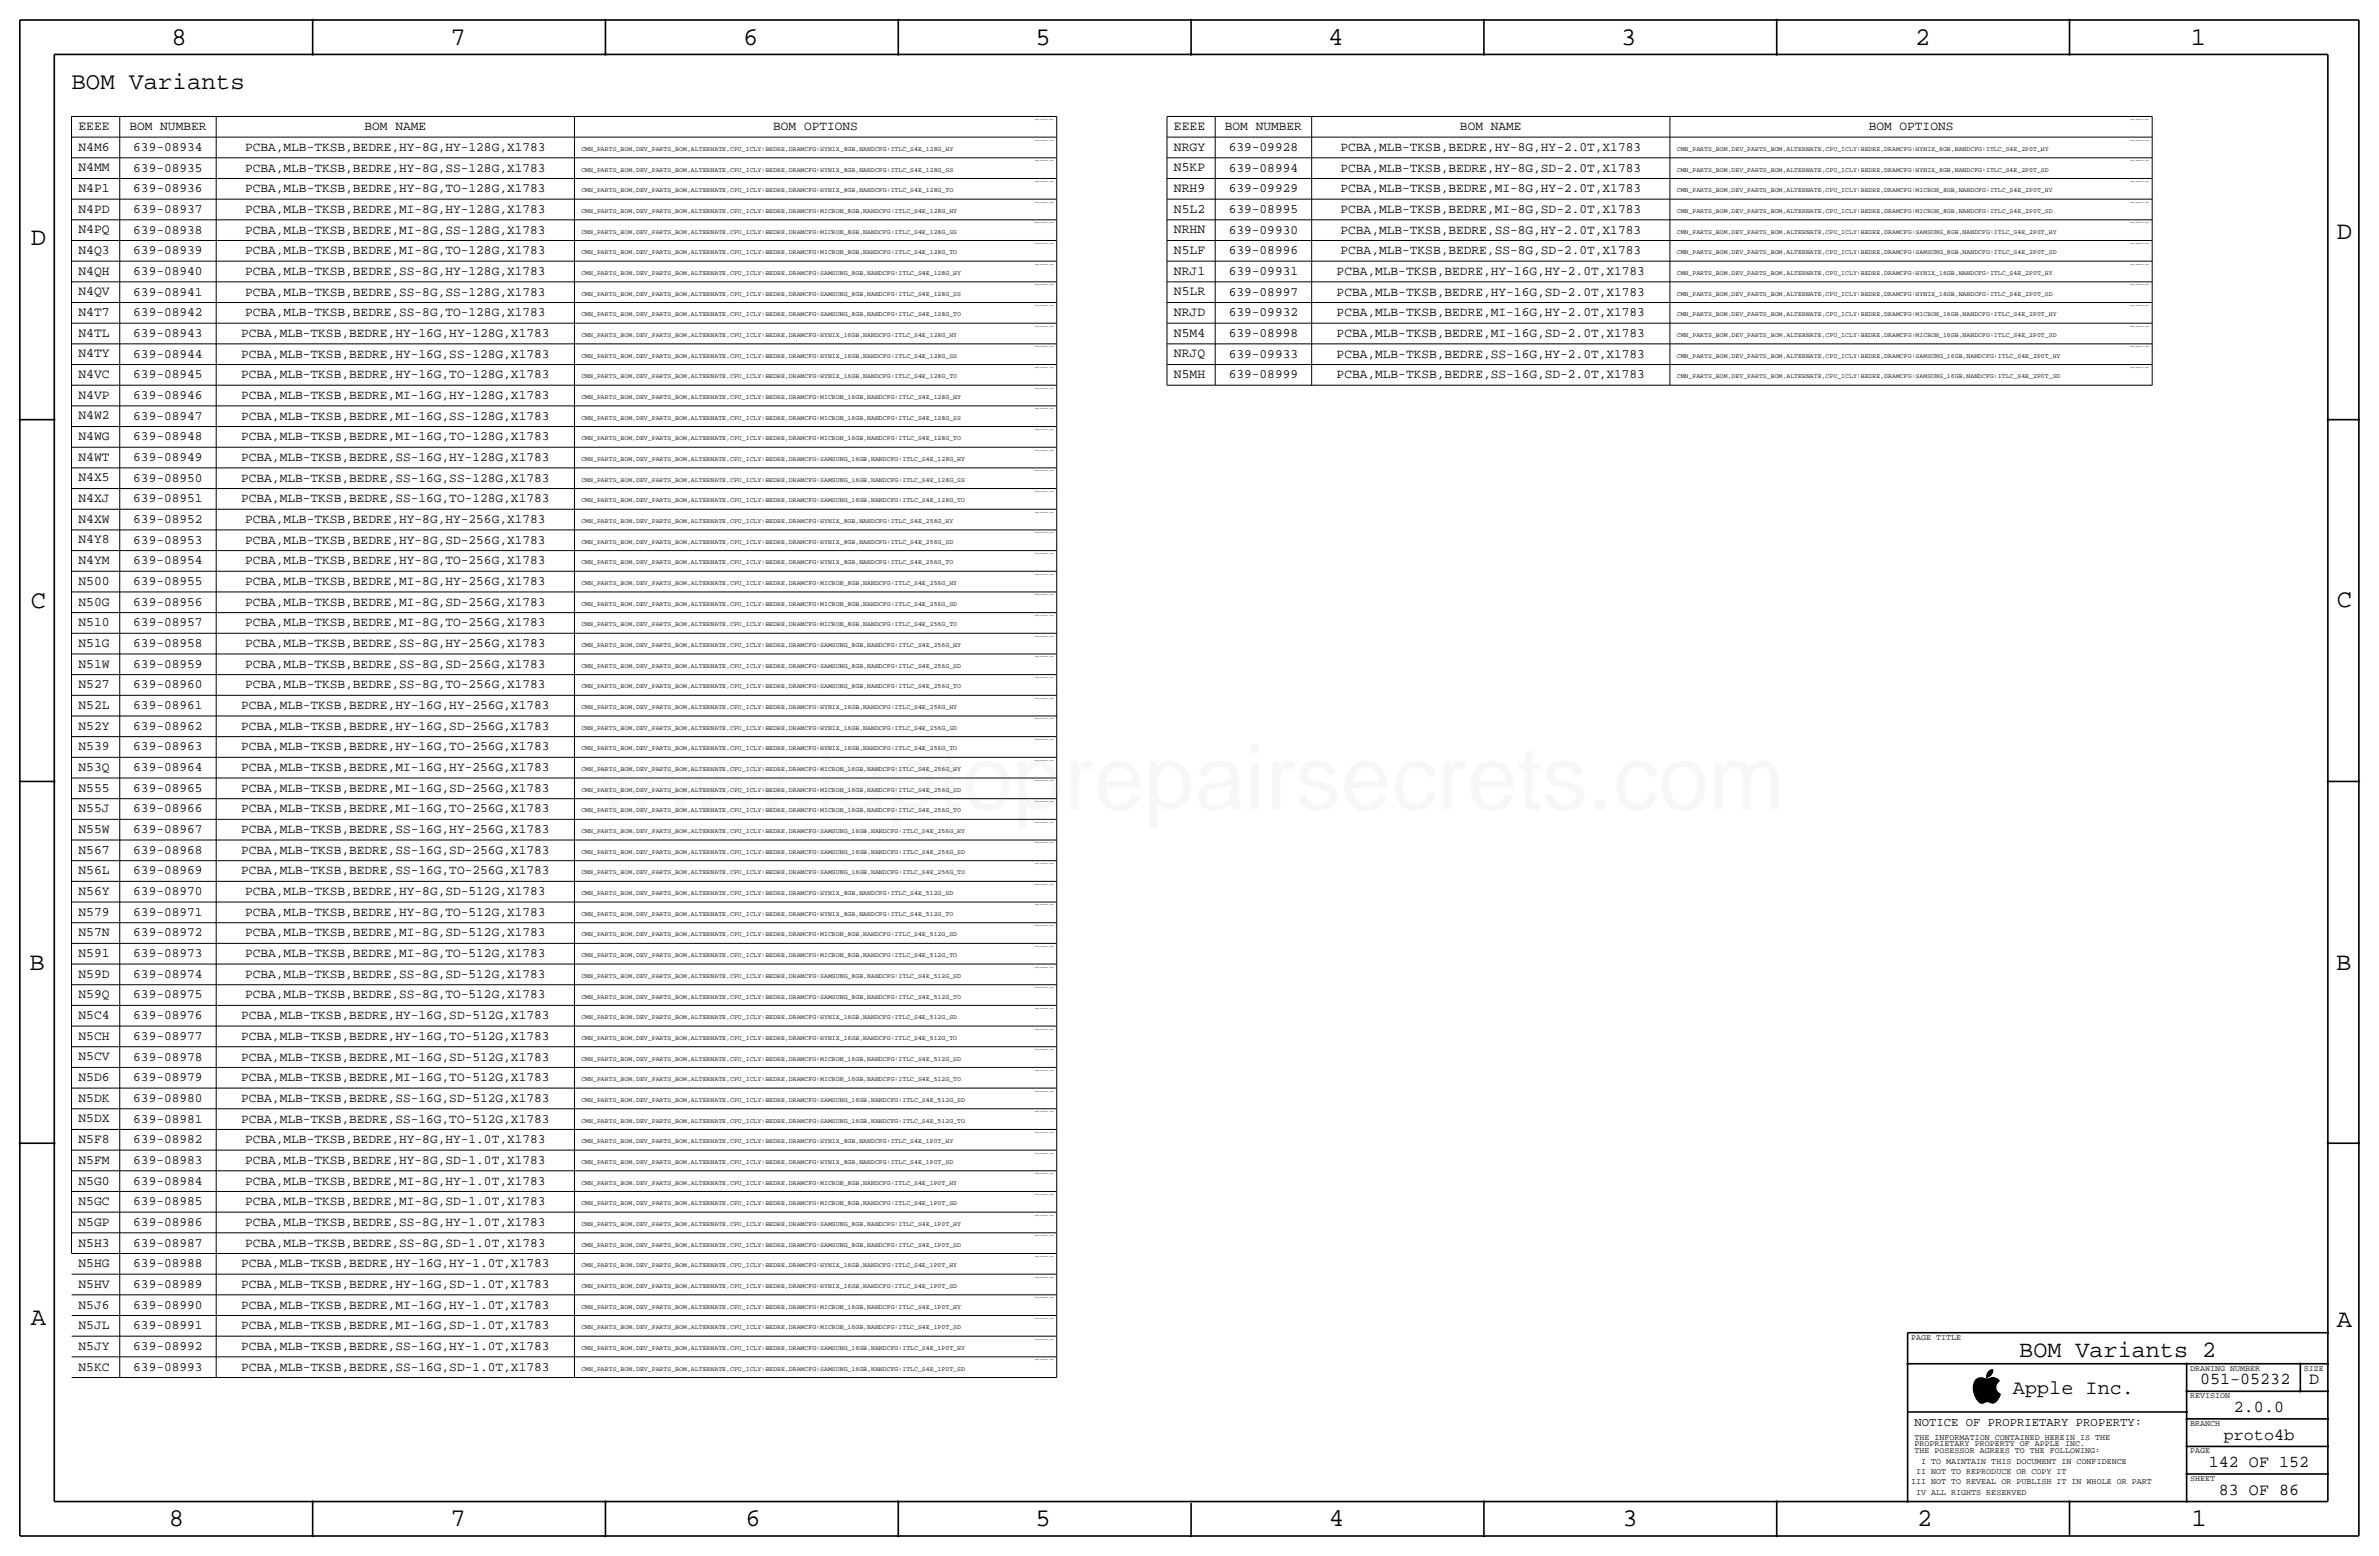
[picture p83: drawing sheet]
<svg xmlns="http://www.w3.org/2000/svg" width="877mm" height="574mm" viewBox="0 0 877 574" stroke-linecap="round" stroke-linejoin="round" font-family="sans-serif">
<defs><g id="words">
<text font-size="33.5" fill="#f00" x="219.3" y="298.4">www.laptoprepairsecrets.com</text>
<g font-size="9.4">
<text x="63.2" y="16.5">8</text>
<text x="166.1" y="16.5">7</text>
<text x="274" y="16.5">6</text>
<text x="381.7" y="16.5">5</text>
<text x="489.7" y="16.5">4</text>
<text x="597.6" y="16.5">3</text>
<text x="706.1" y="16.5">2</text>
<text x="807.7" y="16.5">1</text>
<text x="861.5" y="88.1">D</text>
<text x="11.4" y="90.4">D</text>
<text x="11.4" y="224.3">C</text>
<text x="861.5" y="223.8">C</text>
<text x="10.9" y="357.6">B</text>
<text x="861.3" y="357.4">B</text>
<text x="11.4" y="488.4">A</text>
<text x="861.5" y="489.2">A</text>
<text x="62.2" y="562.6">8</text>
<text x="166.1" y="562.6">7</text>
<text x="274.8" y="562.6">6</text>
<text x="381.7" y="562.6">5</text>
<text x="489.9" y="562.6">4</text>
<text x="598.1" y="562.6">3</text>
<text x="706.8" y="562.6">2</text>
<text x="807.9" y="562.6">1</text>
</g>
<text font-size="8.9" x="26.4" y="32.8">BOM Variants</text>
<text font-size="8.6" x="744.4" y="500.1">BOM Variants 2</text>
<text font-size="7.4" x="742.1" y="513.9">Apple Inc.</text>
<g font-size="6.2">
<text x="811.1" y="510.3">051-05232</text>
<text x="851.3" y="510.3">D</text>
<text x="823.6" y="520.4">2.0.0</text>
<text x="819.9" y="530.6">proto4b</text>
<text x="814.3" y="540.8">142 OF 152</text>
<text x="818" y="550.9">83 OF 86</text>
</g>
<g font-size="4.8">
<text x="28.9" y="48">EEEE</text>
<text x="432.8" y="48">EEEE</text>
<text x="28.9" y="55.5">N4M6</text>
<text x="432.8" y="55.5">NRGY</text>
<text x="28.9" y="63.1">N4MM</text>
<text x="432.8" y="63.1">N5KP</text>
<text x="28.9" y="70.7">N4P1</text>
<text x="432.8" y="70.7">NRH9</text>
<text x="28.9" y="78.4">N4PD</text>
<text x="432.8" y="78.4">N5L2</text>
<text x="28.9" y="86">N4PQ</text>
<text x="432.8" y="86">NRHN</text>
<text x="28.9" y="93.6">N4Q3</text>
<text x="432.8" y="93.6">N5LF</text>
<text x="28.9" y="101.2">N4QH</text>
<text x="432.8" y="101.2">NRJ1</text>
<text x="28.9" y="108.9">N4QV</text>
<text x="432.8" y="108.8">N5LR</text>
<text x="28.9" y="116.5">N4T7</text>
<text x="432.8" y="116.5">NRJD</text>
<text x="28.9" y="124.1">N4TL</text>
<text x="432.8" y="124.1">N5M4</text>
<text x="28.9" y="131.7">N4TY</text>
<text x="432.8" y="131.7">NRJQ</text>
<text x="28.9" y="139.3">N4VC</text>
<text x="432.8" y="139.3">N5MH</text>
<text x="28.9" y="147">N4VP</text>
<text x="28.9" y="154.6">N4W2</text>
<text x="28.9" y="162.2">N4WG</text>
<text x="28.9" y="169.8">N4WT</text>
<text x="28.9" y="177.5">N4X5</text>
<text x="28.9" y="185.1">N4XJ</text>
<text x="28.9" y="192.7">N4XW</text>
<text x="28.9" y="200.3">N4Y8</text>
<text x="28.9" y="207.9">N4YM</text>
<text x="28.9" y="215.6">N500</text>
<text x="28.9" y="223.2">N50G</text>
<text x="28.9" y="230.8">N510</text>
<text x="28.9" y="238.4">N51G</text>
<text x="28.9" y="246.1">N51W</text>
<text x="28.9" y="253.7">N527</text>
<text x="28.9" y="261.3">N52L</text>
<text x="28.9" y="268.9">N52Y</text>
<text x="28.9" y="276.5">N539</text>
<text x="28.9" y="284.2">N53Q</text>
<text x="28.9" y="291.8">N555</text>
<text x="28.9" y="299.4">N55J</text>
<text x="28.9" y="307">N55W</text>
<text x="28.9" y="314.7">N567</text>
<text x="28.9" y="322.3">N56L</text>
<text x="28.9" y="329.9">N56Y</text>
<text x="28.9" y="337.5">N579</text>
<text x="28.9" y="345.1">N57N</text>
<text x="28.9" y="352.8">N591</text>
<text x="28.9" y="360.4">N59D</text>
<text x="28.9" y="368">N59Q</text>
<text x="28.9" y="375.6">N5C4</text>
<text x="28.9" y="383.3">N5CH</text>
<text x="28.9" y="390.9">N5CV</text>
<text x="28.9" y="398.5">N5D6</text>
<text x="28.9" y="406.1">N5DK</text>
<text x="28.9" y="413.7">N5DX</text>
<text x="28.9" y="421.4">N5F8</text>
<text x="28.9" y="429">N5FM</text>
<text x="28.9" y="436.6">N5G0</text>
<text x="28.9" y="444.2">N5GC</text>
<text x="28.9" y="451.8">N5GP</text>
<text x="28.9" y="459.5">N5H3</text>
<text x="28.9" y="467.1">N5HG</text>
<text x="28.9" y="474.7">N5HV</text>
<text x="28.9" y="482.3">N5J6</text>
<text x="28.9" y="490">N5JL</text>
<text x="28.9" y="497.6">N5JY</text>
<text x="28.9" y="505.2">N5KC</text>
</g>
<g font-size="4.7">
<text x="47.7" y="48">BOM NUMBER</text>
<text x="134.4" y="48">BOM NAME</text>
<text x="285.1" y="48">BOM OPTIONS</text>
<text x="451.6" y="48">BOM NUMBER</text>
<text x="538.3" y="48">BOM NAME</text>
<text x="688.9" y="48">BOM OPTIONS</text>
<text x="49.1" y="55.6">639-08934</text>
<text x="90.3" y="55.6">PCBA,MLB-TKSB,BEDRE,HY-8G,HY-128G,X1783</text>
<text x="453" y="55.6">639-09928</text>
<text x="494.2" y="55.6">PCBA,MLB-TKSB,BEDRE,HY-8G,HY-2.0T,X1783</text>
<text x="49.1" y="63.2">639-08935</text>
<text x="90.3" y="63.2">PCBA,MLB-TKSB,BEDRE,HY-8G,SS-128G,X1783</text>
<text x="453" y="63.2">639-08994</text>
<text x="494.2" y="63.2">PCBA,MLB-TKSB,BEDRE,HY-8G,SD-2.0T,X1783</text>
<text x="49.1" y="70.8">639-08936</text>
<text x="90.3" y="70.8">PCBA,MLB-TKSB,BEDRE,HY-8G,TO-128G,X1783</text>
<text x="453" y="70.8">639-09929</text>
<text x="494.2" y="70.8">PCBA,MLB-TKSB,BEDRE,MI-8G,HY-2.0T,X1783</text>
<text x="49.1" y="78.5">639-08937</text>
<text x="90.3" y="78.5">PCBA,MLB-TKSB,BEDRE,MI-8G,HY-128G,X1783</text>
<text x="453" y="78.5">639-08995</text>
<text x="494.2" y="78.5">PCBA,MLB-TKSB,BEDRE,MI-8G,SD-2.0T,X1783</text>
<text x="49.1" y="86.1">639-08938</text>
<text x="90.3" y="86.1">PCBA,MLB-TKSB,BEDRE,MI-8G,SS-128G,X1783</text>
<text x="453" y="86.1">639-09930</text>
<text x="494.2" y="86.1">PCBA,MLB-TKSB,BEDRE,SS-8G,HY-2.0T,X1783</text>
<text x="49.1" y="93.7">639-08939</text>
<text x="90.3" y="93.7">PCBA,MLB-TKSB,BEDRE,MI-8G,TO-128G,X1783</text>
<text x="453" y="93.7">639-08996</text>
<text x="494.2" y="93.7">PCBA,MLB-TKSB,BEDRE,SS-8G,SD-2.0T,X1783</text>
<text x="49.1" y="101.3">639-08940</text>
<text x="90.3" y="101.3">PCBA,MLB-TKSB,BEDRE,SS-8G,HY-128G,X1783</text>
<text x="453" y="101.3">639-09931</text>
<text x="492.8" y="101.3">PCBA,MLB-TKSB,BEDRE,HY-16G,HY-2.0T,X1783</text>
<text x="49.1" y="109">639-08941</text>
<text x="90.3" y="109">PCBA,MLB-TKSB,BEDRE,SS-8G,SS-128G,X1783</text>
<text x="453" y="109">639-08997</text>
<text x="492.8" y="109">PCBA,MLB-TKSB,BEDRE,HY-16G,SD-2.0T,X1783</text>
<text x="49.1" y="116.6">639-08942</text>
<text x="90.3" y="116.6">PCBA,MLB-TKSB,BEDRE,SS-8G,TO-128G,X1783</text>
<text x="453" y="116.6">639-09932</text>
<text x="492.8" y="116.6">PCBA,MLB-TKSB,BEDRE,MI-16G,HY-2.0T,X1783</text>
<text x="49.1" y="124.2">639-08943</text>
<text x="88.9" y="124.2">PCBA,MLB-TKSB,BEDRE,HY-16G,HY-128G,X1783</text>
<text x="453" y="124.2">639-08998</text>
<text x="492.8" y="124.2">PCBA,MLB-TKSB,BEDRE,MI-16G,SD-2.0T,X1783</text>
<text x="49.1" y="131.8">639-08944</text>
<text x="88.9" y="131.8">PCBA,MLB-TKSB,BEDRE,HY-16G,SS-128G,X1783</text>
<text x="453" y="131.8">639-09933</text>
<text x="492.8" y="131.8">PCBA,MLB-TKSB,BEDRE,SS-16G,HY-2.0T,X1783</text>
<text x="49.1" y="139.4">639-08945</text>
<text x="88.9" y="139.4">PCBA,MLB-TKSB,BEDRE,HY-16G,TO-128G,X1783</text>
<text x="453" y="139.4">639-08999</text>
<text x="492.8" y="139.4">PCBA,MLB-TKSB,BEDRE,SS-16G,SD-2.0T,X1783</text>
<text x="49.1" y="147.1">639-08946</text>
<text x="88.9" y="147.1">PCBA,MLB-TKSB,BEDRE,MI-16G,HY-128G,X1783</text>
<text x="49.1" y="154.7">639-08947</text>
<text x="88.9" y="154.7">PCBA,MLB-TKSB,BEDRE,MI-16G,SS-128G,X1783</text>
<text x="49.1" y="162.3">639-08948</text>
<text x="88.9" y="162.3">PCBA,MLB-TKSB,BEDRE,MI-16G,TO-128G,X1783</text>
<text x="49.1" y="169.9">639-08949</text>
<text x="88.9" y="169.9">PCBA,MLB-TKSB,BEDRE,SS-16G,HY-128G,X1783</text>
<text x="49.1" y="177.5">639-08950</text>
<text x="88.9" y="177.5">PCBA,MLB-TKSB,BEDRE,SS-16G,SS-128G,X1783</text>
<text x="49.1" y="185.2">639-08951</text>
<text x="88.9" y="185.2">PCBA,MLB-TKSB,BEDRE,SS-16G,TO-128G,X1783</text>
<text x="49.1" y="192.8">639-08952</text>
<text x="90.3" y="192.8">PCBA,MLB-TKSB,BEDRE,HY-8G,HY-256G,X1783</text>
<text x="49.1" y="200.4">639-08953</text>
<text x="90.3" y="200.4">PCBA,MLB-TKSB,BEDRE,HY-8G,SD-256G,X1783</text>
<text x="49.1" y="208">639-08954</text>
<text x="90.3" y="208">PCBA,MLB-TKSB,BEDRE,HY-8G,TO-256G,X1783</text>
<text x="49.1" y="215.6">639-08955</text>
<text x="90.3" y="215.6">PCBA,MLB-TKSB,BEDRE,MI-8G,HY-256G,X1783</text>
<text x="49.1" y="223.3">639-08956</text>
<text x="90.3" y="223.3">PCBA,MLB-TKSB,BEDRE,MI-8G,SD-256G,X1783</text>
<text x="49.1" y="230.9">639-08957</text>
<text x="90.3" y="230.9">PCBA,MLB-TKSB,BEDRE,MI-8G,TO-256G,X1783</text>
<text x="49.1" y="238.5">639-08958</text>
<text x="90.3" y="238.5">PCBA,MLB-TKSB,BEDRE,SS-8G,HY-256G,X1783</text>
<text x="49.1" y="246.1">639-08959</text>
<text x="90.3" y="246.1">PCBA,MLB-TKSB,BEDRE,SS-8G,SD-256G,X1783</text>
<text x="49.1" y="253.7">639-08960</text>
<text x="90.3" y="253.7">PCBA,MLB-TKSB,BEDRE,SS-8G,TO-256G,X1783</text>
<text x="49.1" y="261.4">639-08961</text>
<text x="88.9" y="261.4">PCBA,MLB-TKSB,BEDRE,HY-16G,HY-256G,X1783</text>
<text x="49.1" y="269">639-08962</text>
<text x="88.9" y="269">PCBA,MLB-TKSB,BEDRE,HY-16G,SD-256G,X1783</text>
<text x="49.1" y="276.6">639-08963</text>
<text x="88.9" y="276.6">PCBA,MLB-TKSB,BEDRE,HY-16G,TO-256G,X1783</text>
<text x="49.1" y="284.2">639-08964</text>
<text x="88.9" y="284.2">PCBA,MLB-TKSB,BEDRE,MI-16G,HY-256G,X1783</text>
<text x="49.1" y="291.8">639-08965</text>
<text x="88.9" y="291.8">PCBA,MLB-TKSB,BEDRE,MI-16G,SD-256G,X1783</text>
<text x="49.1" y="299.5">639-08966</text>
<text x="88.9" y="299.5">PCBA,MLB-TKSB,BEDRE,MI-16G,TO-256G,X1783</text>
<text x="49.1" y="307.1">639-08967</text>
<text x="88.9" y="307.1">PCBA,MLB-TKSB,BEDRE,SS-16G,HY-256G,X1783</text>
<text x="49.1" y="314.7">639-08968</text>
<text x="88.9" y="314.7">PCBA,MLB-TKSB,BEDRE,SS-16G,SD-256G,X1783</text>
<text x="49.1" y="322.3">639-08969</text>
<text x="88.9" y="322.3">PCBA,MLB-TKSB,BEDRE,SS-16G,TO-256G,X1783</text>
<text x="49.1" y="329.9">639-08970</text>
<text x="90.3" y="329.9">PCBA,MLB-TKSB,BEDRE,HY-8G,SD-512G,X1783</text>
<text x="49.1" y="337.6">639-08971</text>
<text x="90.3" y="337.6">PCBA,MLB-TKSB,BEDRE,HY-8G,TO-512G,X1783</text>
<text x="49.1" y="345.2">639-08972</text>
<text x="90.3" y="345.2">PCBA,MLB-TKSB,BEDRE,MI-8G,SD-512G,X1783</text>
<text x="49.1" y="352.8">639-08973</text>
<text x="90.3" y="352.8">PCBA,MLB-TKSB,BEDRE,MI-8G,TO-512G,X1783</text>
<text x="49.1" y="360.4">639-08974</text>
<text x="90.3" y="360.4">PCBA,MLB-TKSB,BEDRE,SS-8G,SD-512G,X1783</text>
<text x="49.1" y="368">639-08975</text>
<text x="90.3" y="368">PCBA,MLB-TKSB,BEDRE,SS-8G,TO-512G,X1783</text>
<text x="49.1" y="375.7">639-08976</text>
<text x="88.9" y="375.7">PCBA,MLB-TKSB,BEDRE,HY-16G,SD-512G,X1783</text>
<text x="49.1" y="383.3">639-08977</text>
<text x="88.9" y="383.3">PCBA,MLB-TKSB,BEDRE,HY-16G,TO-512G,X1783</text>
<text x="49.1" y="390.9">639-08978</text>
<text x="88.9" y="390.9">PCBA,MLB-TKSB,BEDRE,MI-16G,SD-512G,X1783</text>
<text x="49.1" y="398.5">639-08979</text>
<text x="88.9" y="398.5">PCBA,MLB-TKSB,BEDRE,MI-16G,TO-512G,X1783</text>
<text x="49.1" y="406.1">639-08980</text>
<text x="88.9" y="406.1">PCBA,MLB-TKSB,BEDRE,SS-16G,SD-512G,X1783</text>
<text x="49.1" y="413.8">639-08981</text>
<text x="88.9" y="413.8">PCBA,MLB-TKSB,BEDRE,SS-16G,TO-512G,X1783</text>
<text x="49.1" y="421.4">639-08982</text>
<text x="90.3" y="421.4">PCBA,MLB-TKSB,BEDRE,HY-8G,HY-1.0T,X1783</text>
<text x="49.1" y="429">639-08983</text>
<text x="90.3" y="429">PCBA,MLB-TKSB,BEDRE,HY-8G,SD-1.0T,X1783</text>
<text x="49.1" y="436.6">639-08984</text>
<text x="90.3" y="436.6">PCBA,MLB-TKSB,BEDRE,MI-8G,HY-1.0T,X1783</text>
<text x="49.1" y="444.2">639-08985</text>
<text x="90.3" y="444.2">PCBA,MLB-TKSB,BEDRE,MI-8G,SD-1.0T,X1783</text>
<text x="49.1" y="451.9">639-08986</text>
<text x="90.3" y="451.9">PCBA,MLB-TKSB,BEDRE,SS-8G,HY-1.0T,X1783</text>
<text x="49.1" y="459.5">639-08987</text>
<text x="90.3" y="459.5">PCBA,MLB-TKSB,BEDRE,SS-8G,SD-1.0T,X1783</text>
<text x="49.1" y="467.1">639-08988</text>
<text x="88.9" y="467.1">PCBA,MLB-TKSB,BEDRE,HY-16G,HY-1.0T,X1783</text>
<text x="49.1" y="474.7">639-08989</text>
<text x="88.9" y="474.7">PCBA,MLB-TKSB,BEDRE,HY-16G,SD-1.0T,X1783</text>
<text x="49.1" y="482.3">639-08990</text>
<text x="88.9" y="482.3">PCBA,MLB-TKSB,BEDRE,MI-16G,HY-1.0T,X1783</text>
<text x="49.1" y="490">639-08991</text>
<text x="88.9" y="490">PCBA,MLB-TKSB,BEDRE,MI-16G,SD-1.0T,X1783</text>
<text x="49.1" y="497.6">639-08992</text>
<text x="88.9" y="497.6">PCBA,MLB-TKSB,BEDRE,SS-16G,HY-1.0T,X1783</text>
<text x="49.1" y="505.2">639-08993</text>
<text x="88.9" y="505.2">PCBA,MLB-TKSB,BEDRE,SS-16G,SD-1.0T,X1783</text>
</g>
<text font-size="4.5" x="705.8" y="525.5">NOTICE OF PROPRIETARY PROPERTY:</text>
<g font-size="3.1">
<text x="704.5" y="493.8">PAGE TITLE</text>
<text x="807.4" y="505.2">DRAWING NUMBER</text>
<text x="849.3" y="505.2">SIZE</text>
<text x="807.4" y="515.4">REVISION</text>
<text x="807.4" y="525.5">BRANCH</text>
<text x="705.8" y="533.1">PROPRIETARY PROPERTY OF APPLE INC.</text>
<text x="705.8" y="530.6">THE INFORMATION CONTAINED HEREIN IS THE</text>
<text x="705.8" y="535.7">THE POSESSOR AGREES TO THE FOLLOWING:</text>
<text x="708.2" y="539.5">I TO MAINTAIN THIS DOCUMENT IN CONFIDENCE</text>
<text x="807.4" y="535.7">PAGE</text>
<text x="706.4" y="543.3">II NOT TO REPRODUCE OR COPY IT</text>
<text x="807.4" y="545.8">SHEET</text>
<text x="704.5" y="547.1">III NOT TO REVEAL OR PUBLISH IT IN WHOLE OR PART</text>
<text x="706.4" y="550.9">IV ALL RIGHTS RESERVED</text>
</g>
<g font-size="2.4">
<text x="214.3" y="55.6">CMN_PARTS_BOM,DEV_PARTS_BOM,ALTERNATE,CPU_ICLY:BEDRE,DRAMCFG:HYNIX_8GB,NANDCFG:ITLC_S4E_128G_HY</text>
<text x="618.2" y="55.6">CMN_PARTS_BOM,DEV_PARTS_BOM,ALTERNATE,CPU_ICLY:BEDRE,DRAMCFG:HYNIX_8GB,NANDCFG:ITLC_S4E_2P0T_HY</text>
<text x="214.3" y="63.2">CMN_PARTS_BOM,DEV_PARTS_BOM,ALTERNATE,CPU_ICLY:BEDRE,DRAMCFG:HYNIX_8GB,NANDCFG:ITLC_S4E_128G_SS</text>
<text x="618.2" y="63.2">CMN_PARTS_BOM,DEV_PARTS_BOM,ALTERNATE,CPU_ICLY:BEDRE,DRAMCFG:HYNIX_8GB,NANDCFG:ITLC_S4E_2P0T_SD</text>
<text x="214.3" y="70.9">CMN_PARTS_BOM,DEV_PARTS_BOM,ALTERNATE,CPU_ICLY:BEDRE,DRAMCFG:HYNIX_8GB,NANDCFG:ITLC_S4E_128G_TO</text>
<text x="618.2" y="70.9">CMN_PARTS_BOM,DEV_PARTS_BOM,ALTERNATE,CPU_ICLY:BEDRE,DRAMCFG:MICRON_8GB,NANDCFG:ITLC_S4E_2P0T_HY</text>
<text x="214.3" y="78.5">CMN_PARTS_BOM,DEV_PARTS_BOM,ALTERNATE,CPU_ICLY:BEDRE,DRAMCFG:MICRON_8GB,NANDCFG:ITLC_S4E_128G_HY</text>
<text x="618.2" y="78.5">CMN_PARTS_BOM,DEV_PARTS_BOM,ALTERNATE,CPU_ICLY:BEDRE,DRAMCFG:MICRON_8GB,NANDCFG:ITLC_S4E_2P0T_SD</text>
<text x="214.3" y="86.1">CMN_PARTS_BOM,DEV_PARTS_BOM,ALTERNATE,CPU_ICLY:BEDRE,DRAMCFG:MICRON_8GB,NANDCFG:ITLC_S4E_128G_SS</text>
<text x="618.2" y="86.1">CMN_PARTS_BOM,DEV_PARTS_BOM,ALTERNATE,CPU_ICLY:BEDRE,DRAMCFG:SAMSUNG_8GB,NANDCFG:ITLC_S4E_2P0T_HY</text>
<text x="214.3" y="93.7">CMN_PARTS_BOM,DEV_PARTS_BOM,ALTERNATE,CPU_ICLY:BEDRE,DRAMCFG:MICRON_8GB,NANDCFG:ITLC_S4E_128G_TO</text>
<text x="618.2" y="93.7">CMN_PARTS_BOM,DEV_PARTS_BOM,ALTERNATE,CPU_ICLY:BEDRE,DRAMCFG:SAMSUNG_8GB,NANDCFG:ITLC_S4E_2P0T_SD</text>
<text x="214.3" y="101.3">CMN_PARTS_BOM,DEV_PARTS_BOM,ALTERNATE,CPU_ICLY:BEDRE,DRAMCFG:SAMSUNG_8GB,NANDCFG:ITLC_S4E_128G_HY</text>
<text x="618.2" y="101.3">CMN_PARTS_BOM,DEV_PARTS_BOM,ALTERNATE,CPU_ICLY:BEDRE,DRAMCFG:HYNIX_16GB,NANDCFG:ITLC_S4E_2P0T_HY</text>
<text x="214.3" y="109">CMN_PARTS_BOM,DEV_PARTS_BOM,ALTERNATE,CPU_ICLY:BEDRE,DRAMCFG:SAMSUNG_8GB,NANDCFG:ITLC_S4E_128G_SS</text>
<text x="618.2" y="109">CMN_PARTS_BOM,DEV_PARTS_BOM,ALTERNATE,CPU_ICLY:BEDRE,DRAMCFG:HYNIX_16GB,NANDCFG:ITLC_S4E_2P0T_SD</text>
<text x="214.3" y="116.6">CMN_PARTS_BOM,DEV_PARTS_BOM,ALTERNATE,CPU_ICLY:BEDRE,DRAMCFG:SAMSUNG_8GB,NANDCFG:ITLC_S4E_128G_TO</text>
<text x="618.2" y="116.6">CMN_PARTS_BOM,DEV_PARTS_BOM,ALTERNATE,CPU_ICLY:BEDRE,DRAMCFG:MICRON_16GB,NANDCFG:ITLC_S4E_2P0T_HY</text>
<text x="214.3" y="124.2">CMN_PARTS_BOM,DEV_PARTS_BOM,ALTERNATE,CPU_ICLY:BEDRE,DRAMCFG:HYNIX_16GB,NANDCFG:ITLC_S4E_128G_HY</text>
<text x="618.2" y="124.2">CMN_PARTS_BOM,DEV_PARTS_BOM,ALTERNATE,CPU_ICLY:BEDRE,DRAMCFG:MICRON_16GB,NANDCFG:ITLC_S4E_2P0T_SD</text>
<text x="214.3" y="131.8">CMN_PARTS_BOM,DEV_PARTS_BOM,ALTERNATE,CPU_ICLY:BEDRE,DRAMCFG:HYNIX_16GB,NANDCFG:ITLC_S4E_128G_SS</text>
<text x="618.2" y="131.8">CMN_PARTS_BOM,DEV_PARTS_BOM,ALTERNATE,CPU_ICLY:BEDRE,DRAMCFG:SAMSUNG_16GB,NANDCFG:ITLC_S4E_2P0T_HY</text>
<text x="214.3" y="139.4">CMN_PARTS_BOM,DEV_PARTS_BOM,ALTERNATE,CPU_ICLY:BEDRE,DRAMCFG:HYNIX_16GB,NANDCFG:ITLC_S4E_128G_TO</text>
<text x="618.2" y="139.4">CMN_PARTS_BOM,DEV_PARTS_BOM,ALTERNATE,CPU_ICLY:BEDRE,DRAMCFG:SAMSUNG_16GB,NANDCFG:ITLC_S4E_2P0T_SD</text>
<text x="214.3" y="147.1">CMN_PARTS_BOM,DEV_PARTS_BOM,ALTERNATE,CPU_ICLY:BEDRE,DRAMCFG:MICRON_16GB,NANDCFG:ITLC_S4E_128G_HY</text>
<text x="214.3" y="154.7">CMN_PARTS_BOM,DEV_PARTS_BOM,ALTERNATE,CPU_ICLY:BEDRE,DRAMCFG:MICRON_16GB,NANDCFG:ITLC_S4E_128G_SS</text>
<text x="214.3" y="162.3">CMN_PARTS_BOM,DEV_PARTS_BOM,ALTERNATE,CPU_ICLY:BEDRE,DRAMCFG:MICRON_16GB,NANDCFG:ITLC_S4E_128G_TO</text>
<text x="214.3" y="169.9">CMN_PARTS_BOM,DEV_PARTS_BOM,ALTERNATE,CPU_ICLY:BEDRE,DRAMCFG:SAMSUNG_16GB,NANDCFG:ITLC_S4E_128G_HY</text>
<text x="214.3" y="177.5">CMN_PARTS_BOM,DEV_PARTS_BOM,ALTERNATE,CPU_ICLY:BEDRE,DRAMCFG:SAMSUNG_16GB,NANDCFG:ITLC_S4E_128G_SS</text>
<text x="214.3" y="185.2">CMN_PARTS_BOM,DEV_PARTS_BOM,ALTERNATE,CPU_ICLY:BEDRE,DRAMCFG:SAMSUNG_16GB,NANDCFG:ITLC_S4E_128G_TO</text>
<text x="214.3" y="192.8">CMN_PARTS_BOM,DEV_PARTS_BOM,ALTERNATE,CPU_ICLY:BEDRE,DRAMCFG:HYNIX_8GB,NANDCFG:ITLC_S4E_256G_HY</text>
<text x="214.3" y="200.4">CMN_PARTS_BOM,DEV_PARTS_BOM,ALTERNATE,CPU_ICLY:BEDRE,DRAMCFG:HYNIX_8GB,NANDCFG:ITLC_S4E_256G_SD</text>
<text x="214.3" y="208">CMN_PARTS_BOM,DEV_PARTS_BOM,ALTERNATE,CPU_ICLY:BEDRE,DRAMCFG:HYNIX_8GB,NANDCFG:ITLC_S4E_256G_TO</text>
<text x="214.3" y="215.6">CMN_PARTS_BOM,DEV_PARTS_BOM,ALTERNATE,CPU_ICLY:BEDRE,DRAMCFG:MICRON_8GB,NANDCFG:ITLC_S4E_256G_HY</text>
<text x="214.3" y="223.3">CMN_PARTS_BOM,DEV_PARTS_BOM,ALTERNATE,CPU_ICLY:BEDRE,DRAMCFG:MICRON_8GB,NANDCFG:ITLC_S4E_256G_SD</text>
<text x="214.3" y="230.9">CMN_PARTS_BOM,DEV_PARTS_BOM,ALTERNATE,CPU_ICLY:BEDRE,DRAMCFG:MICRON_8GB,NANDCFG:ITLC_S4E_256G_TO</text>
<text x="214.3" y="238.5">CMN_PARTS_BOM,DEV_PARTS_BOM,ALTERNATE,CPU_ICLY:BEDRE,DRAMCFG:SAMSUNG_8GB,NANDCFG:ITLC_S4E_256G_HY</text>
<text x="214.3" y="246.1">CMN_PARTS_BOM,DEV_PARTS_BOM,ALTERNATE,CPU_ICLY:BEDRE,DRAMCFG:SAMSUNG_8GB,NANDCFG:ITLC_S4E_256G_SD</text>
<text x="214.3" y="253.7">CMN_PARTS_BOM,DEV_PARTS_BOM,ALTERNATE,CPU_ICLY:BEDRE,DRAMCFG:SAMSUNG_8GB,NANDCFG:ITLC_S4E_256G_TO</text>
<text x="214.3" y="261.4">CMN_PARTS_BOM,DEV_PARTS_BOM,ALTERNATE,CPU_ICLY:BEDRE,DRAMCFG:HYNIX_16GB,NANDCFG:ITLC_S4E_256G_HY</text>
<text x="214.3" y="269">CMN_PARTS_BOM,DEV_PARTS_BOM,ALTERNATE,CPU_ICLY:BEDRE,DRAMCFG:HYNIX_16GB,NANDCFG:ITLC_S4E_256G_SD</text>
<text x="214.3" y="276.6">CMN_PARTS_BOM,DEV_PARTS_BOM,ALTERNATE,CPU_ICLY:BEDRE,DRAMCFG:HYNIX_16GB,NANDCFG:ITLC_S4E_256G_TO</text>
<text x="214.3" y="284.2">CMN_PARTS_BOM,DEV_PARTS_BOM,ALTERNATE,CPU_ICLY:BEDRE,DRAMCFG:MICRON_16GB,NANDCFG:ITLC_S4E_256G_HY</text>
<text x="214.3" y="291.8">CMN_PARTS_BOM,DEV_PARTS_BOM,ALTERNATE,CPU_ICLY:BEDRE,DRAMCFG:MICRON_16GB,NANDCFG:ITLC_S4E_256G_SD</text>
<text x="214.3" y="299.5">CMN_PARTS_BOM,DEV_PARTS_BOM,ALTERNATE,CPU_ICLY:BEDRE,DRAMCFG:MICRON_16GB,NANDCFG:ITLC_S4E_256G_TO</text>
<text x="214.3" y="307.1">CMN_PARTS_BOM,DEV_PARTS_BOM,ALTERNATE,CPU_ICLY:BEDRE,DRAMCFG:SAMSUNG_16GB,NANDCFG:ITLC_S4E_256G_HY</text>
<text x="214.3" y="314.7">CMN_PARTS_BOM,DEV_PARTS_BOM,ALTERNATE,CPU_ICLY:BEDRE,DRAMCFG:SAMSUNG_16GB,NANDCFG:ITLC_S4E_256G_SD</text>
<text x="214.3" y="322.3">CMN_PARTS_BOM,DEV_PARTS_BOM,ALTERNATE,CPU_ICLY:BEDRE,DRAMCFG:SAMSUNG_16GB,NANDCFG:ITLC_S4E_256G_TO</text>
<text x="214.3" y="329.9">CMN_PARTS_BOM,DEV_PARTS_BOM,ALTERNATE,CPU_ICLY:BEDRE,DRAMCFG:HYNIX_8GB,NANDCFG:ITLC_S4E_512G_SD</text>
<text x="214.3" y="337.6">CMN_PARTS_BOM,DEV_PARTS_BOM,ALTERNATE,CPU_ICLY:BEDRE,DRAMCFG:HYNIX_8GB,NANDCFG:ITLC_S4E_512G_TO</text>
<text x="214.3" y="345.2">CMN_PARTS_BOM,DEV_PARTS_BOM,ALTERNATE,CPU_ICLY:BEDRE,DRAMCFG:MICRON_8GB,NANDCFG:ITLC_S4E_512G_SD</text>
<text x="214.3" y="352.8">CMN_PARTS_BOM,DEV_PARTS_BOM,ALTERNATE,CPU_ICLY:BEDRE,DRAMCFG:MICRON_8GB,NANDCFG:ITLC_S4E_512G_TO</text>
<text x="214.3" y="360.4">CMN_PARTS_BOM,DEV_PARTS_BOM,ALTERNATE,CPU_ICLY:BEDRE,DRAMCFG:SAMSUNG_8GB,NANDCFG:ITLC_S4E_512G_SD</text>
<text x="214.3" y="368">CMN_PARTS_BOM,DEV_PARTS_BOM,ALTERNATE,CPU_ICLY:BEDRE,DRAMCFG:SAMSUNG_8GB,NANDCFG:ITLC_S4E_512G_TO</text>
<text x="214.3" y="375.7">CMN_PARTS_BOM,DEV_PARTS_BOM,ALTERNATE,CPU_ICLY:BEDRE,DRAMCFG:HYNIX_16GB,NANDCFG:ITLC_S4E_512G_SD</text>
<text x="214.3" y="383.3">CMN_PARTS_BOM,DEV_PARTS_BOM,ALTERNATE,CPU_ICLY:BEDRE,DRAMCFG:HYNIX_16GB,NANDCFG:ITLC_S4E_512G_TO</text>
<text x="214.3" y="390.9">CMN_PARTS_BOM,DEV_PARTS_BOM,ALTERNATE,CPU_ICLY:BEDRE,DRAMCFG:MICRON_16GB,NANDCFG:ITLC_S4E_512G_SD</text>
<text x="214.3" y="398.5">CMN_PARTS_BOM,DEV_PARTS_BOM,ALTERNATE,CPU_ICLY:BEDRE,DRAMCFG:MICRON_16GB,NANDCFG:ITLC_S4E_512G_TO</text>
<text x="214.3" y="406.1">CMN_PARTS_BOM,DEV_PARTS_BOM,ALTERNATE,CPU_ICLY:BEDRE,DRAMCFG:SAMSUNG_16GB,NANDCFG:ITLC_S4E_512G_SD</text>
<text x="214.3" y="413.8">CMN_PARTS_BOM,DEV_PARTS_BOM,ALTERNATE,CPU_ICLY:BEDRE,DRAMCFG:SAMSUNG_16GB,NANDCFG:ITLC_S4E_512G_TO</text>
<text x="214.3" y="421.4">CMN_PARTS_BOM,DEV_PARTS_BOM,ALTERNATE,CPU_ICLY:BEDRE,DRAMCFG:HYNIX_8GB,NANDCFG:ITLC_S4E_1P0T_HY</text>
<text x="214.3" y="429">CMN_PARTS_BOM,DEV_PARTS_BOM,ALTERNATE,CPU_ICLY:BEDRE,DRAMCFG:HYNIX_8GB,NANDCFG:ITLC_S4E_1P0T_SD</text>
<text x="214.3" y="436.6">CMN_PARTS_BOM,DEV_PARTS_BOM,ALTERNATE,CPU_ICLY:BEDRE,DRAMCFG:MICRON_8GB,NANDCFG:ITLC_S4E_1P0T_HY</text>
<text x="214.3" y="444.2">CMN_PARTS_BOM,DEV_PARTS_BOM,ALTERNATE,CPU_ICLY:BEDRE,DRAMCFG:MICRON_8GB,NANDCFG:ITLC_S4E_1P0T_SD</text>
<text x="214.3" y="451.9">CMN_PARTS_BOM,DEV_PARTS_BOM,ALTERNATE,CPU_ICLY:BEDRE,DRAMCFG:SAMSUNG_8GB,NANDCFG:ITLC_S4E_1P0T_HY</text>
<text x="214.3" y="459.5">CMN_PARTS_BOM,DEV_PARTS_BOM,ALTERNATE,CPU_ICLY:BEDRE,DRAMCFG:SAMSUNG_8GB,NANDCFG:ITLC_S4E_1P0T_SD</text>
<text x="214.3" y="467.1">CMN_PARTS_BOM,DEV_PARTS_BOM,ALTERNATE,CPU_ICLY:BEDRE,DRAMCFG:HYNIX_16GB,NANDCFG:ITLC_S4E_1P0T_HY</text>
<text x="214.3" y="474.7">CMN_PARTS_BOM,DEV_PARTS_BOM,ALTERNATE,CPU_ICLY:BEDRE,DRAMCFG:HYNIX_16GB,NANDCFG:ITLC_S4E_1P0T_SD</text>
<text x="214.3" y="482.3">CMN_PARTS_BOM,DEV_PARTS_BOM,ALTERNATE,CPU_ICLY:BEDRE,DRAMCFG:MICRON_16GB,NANDCFG:ITLC_S4E_1P0T_HY</text>
<text x="214.3" y="490">CMN_PARTS_BOM,DEV_PARTS_BOM,ALTERNATE,CPU_ICLY:BEDRE,DRAMCFG:MICRON_16GB,NANDCFG:ITLC_S4E_1P0T_SD</text>
<text x="214.3" y="497.6">CMN_PARTS_BOM,DEV_PARTS_BOM,ALTERNATE,CPU_ICLY:BEDRE,DRAMCFG:SAMSUNG_16GB,NANDCFG:ITLC_S4E_1P0T_HY</text>
<text x="214.3" y="505.2">CMN_PARTS_BOM,DEV_PARTS_BOM,ALTERNATE,CPU_ICLY:BEDRE,DRAMCFG:SAMSUNG_16GB,NANDCFG:ITLC_S4E_1P0T_SD</text>
</g>
<g font-size=".6">
<text x="381.5" y="44.2">TABLE_BOMGROUP_HEAD</text>
<text x="785.3" y="44.2">TABLE_BOMGROUP_HEAD</text>
<text x="381.5" y="51.8">TABLE_BOMGROUP_ITEM</text>
<text x="785.3" y="51.8">TABLE_BOMGROUP_ITEM</text>
<text x="381.5" y="59.4">TABLE_BOMGROUP_ITEM</text>
<text x="785.3" y="59.4">TABLE_BOMGROUP_ITEM</text>
<text x="381.5" y="67.1">TABLE_BOMGROUP_ITEM</text>
<text x="785.3" y="67.1">TABLE_BOMGROUP_ITEM</text>
<text x="381.5" y="74.7">TABLE_BOMGROUP_ITEM</text>
<text x="785.3" y="74.7">TABLE_BOMGROUP_ITEM</text>
<text x="381.5" y="82.3">TABLE_BOMGROUP_ITEM</text>
<text x="785.3" y="82.3">TABLE_BOMGROUP_ITEM</text>
<text x="381.5" y="89.9">TABLE_BOMGROUP_ITEM</text>
<text x="785.3" y="89.9">TABLE_BOMGROUP_ITEM</text>
<text x="381.5" y="97.5">TABLE_BOMGROUP_ITEM</text>
<text x="785.3" y="97.5">TABLE_BOMGROUP_ITEM</text>
<text x="381.5" y="105.2">TABLE_BOMGROUP_ITEM</text>
<text x="785.3" y="105.2">TABLE_BOMGROUP_ITEM</text>
<text x="381.5" y="112.8">TABLE_BOMGROUP_ITEM</text>
<text x="785.3" y="112.8">TABLE_BOMGROUP_ITEM</text>
<text x="381.5" y="120.4">TABLE_BOMGROUP_ITEM</text>
<text x="785.3" y="120.4">TABLE_BOMGROUP_ITEM</text>
<text x="381.5" y="128">TABLE_BOMGROUP_ITEM</text>
<text x="785.3" y="128">TABLE_BOMGROUP_ITEM</text>
<text x="381.5" y="135.6">TABLE_BOMGROUP_ITEM</text>
<text x="785.3" y="135.6">TABLE_BOMGROUP_ITEM</text>
<text x="381.5" y="143.3">TABLE_BOMGROUP_ITEM</text>
<text x="381.5" y="150.9">TABLE_BOMGROUP_ITEM</text>
<text x="381.5" y="158.5">TABLE_BOMGROUP_ITEM</text>
<text x="381.5" y="166.1">TABLE_BOMGROUP_ITEM</text>
<text x="381.5" y="173.7">TABLE_BOMGROUP_ITEM</text>
<text x="381.5" y="181.4">TABLE_BOMGROUP_ITEM</text>
<text x="381.5" y="189">TABLE_BOMGROUP_ITEM</text>
<text x="381.5" y="196.6">TABLE_BOMGROUP_ITEM</text>
<text x="381.5" y="204.2">TABLE_BOMGROUP_ITEM</text>
<text x="381.5" y="211.8">TABLE_BOMGROUP_ITEM</text>
<text x="381.5" y="219.5">TABLE_BOMGROUP_ITEM</text>
<text x="381.5" y="227.1">TABLE_BOMGROUP_ITEM</text>
<text x="381.5" y="234.7">TABLE_BOMGROUP_ITEM</text>
<text x="381.5" y="242.3">TABLE_BOMGROUP_ITEM</text>
<text x="381.5" y="249.9">TABLE_BOMGROUP_ITEM</text>
<text x="381.5" y="257.6">TABLE_BOMGROUP_ITEM</text>
<text x="381.5" y="265.2">TABLE_BOMGROUP_ITEM</text>
<text x="381.5" y="272.8">TABLE_BOMGROUP_ITEM</text>
<text x="381.5" y="280.4">TABLE_BOMGROUP_ITEM</text>
<text x="381.5" y="288">TABLE_BOMGROUP_ITEM</text>
<text x="381.5" y="295.7">TABLE_BOMGROUP_ITEM</text>
<text x="381.5" y="303.3">TABLE_BOMGROUP_ITEM</text>
<text x="381.5" y="310.9">TABLE_BOMGROUP_ITEM</text>
<text x="381.5" y="318.5">TABLE_BOMGROUP_ITEM</text>
<text x="381.5" y="326.1">TABLE_BOMGROUP_ITEM</text>
<text x="381.5" y="333.8">TABLE_BOMGROUP_ITEM</text>
<text x="381.5" y="341.4">TABLE_BOMGROUP_ITEM</text>
<text x="381.5" y="349">TABLE_BOMGROUP_ITEM</text>
<text x="381.5" y="356.6">TABLE_BOMGROUP_ITEM</text>
<text x="381.5" y="364.2">TABLE_BOMGROUP_ITEM</text>
<text x="381.5" y="371.9">TABLE_BOMGROUP_ITEM</text>
<text x="381.5" y="379.5">TABLE_BOMGROUP_ITEM</text>
<text x="381.5" y="387.1">TABLE_BOMGROUP_ITEM</text>
<text x="381.5" y="394.7">TABLE_BOMGROUP_ITEM</text>
<text x="381.5" y="402.3">TABLE_BOMGROUP_ITEM</text>
<text x="381.5" y="410">TABLE_BOMGROUP_ITEM</text>
<text x="381.5" y="417.6">TABLE_BOMGROUP_ITEM</text>
<text x="381.5" y="425.2">TABLE_BOMGROUP_ITEM</text>
<text x="381.5" y="432.8">TABLE_BOMGROUP_ITEM</text>
<text x="381.5" y="440.4">TABLE_BOMGROUP_ITEM</text>
<text x="381.5" y="448.1">TABLE_BOMGROUP_ITEM</text>
<text x="381.5" y="455.7">TABLE_BOMGROUP_ITEM</text>
<text x="381.5" y="463.3">TABLE_BOMGROUP_ITEM</text>
<text x="381.5" y="470.9">TABLE_BOMGROUP_ITEM</text>
<text x="381.5" y="478.5">TABLE_BOMGROUP_ITEM</text>
<text x="381.5" y="486.2">TABLE_BOMGROUP_ITEM</text>
<text x="381.5" y="493.8">TABLE_BOMGROUP_ITEM</text>
<text x="381.5" y="501.4">TABLE_BOMGROUP_ITEM</text>
</g>
</g></defs>
<g fill="none" stroke="#000" stroke-width=".37">
<path d="M26.4 42.9h17.7zM26.4 42.9v419.1zM26.4 58.2h17.7zM26.4 50.5h17.7zM44.1 50.5v7.7zM44.1 58.2v7.6zM44.1 42.9v7.6zM44.1 50.5h345.5zM44.1 42.9h345.5zM44.1 58.2h345.5zM79.7 50.5v7.7zM79.7 58.2v7.6z"/>
<path d="M79.7 42.9v7.6zM211.8 50.5v7.7zM211.8 58.2v7.6zM211.8 42.9v7.6zM389.6 50.5v7.7zM389.6 58.2v7.6zM389.6 42.9v7.6zM430.2 42.9h17.8zM430.2 50.5h17.8zM430.2 58.2h17.8zM430.2 42.9v7.6zM430.2 50.5v7.7z"/>
<path d="M430.2 58.2v7.6zM448 58.2h345.4zM448 58.2v7.6zM448 50.5v7.7zM448 42.9v7.6zM448 50.5h345.4zM448 42.9h345.4zM483.6 58.2v7.6zM483.6 50.5v7.7zM483.6 42.9v7.6zM615.6 58.2v7.6zM615.6 50.5v7.7z"/>
<path d="M615.6 42.9v7.6zM793.4 58.2v7.6zM793.4 50.5v7.7zM793.4 42.9v7.6zM26.4 73.4h17.7zM26.4 65.8h17.7zM44.1 65.8v7.6zM44.1 73.4v7.6zM44.1 73.4h345.5zM44.1 65.8h345.5zM79.7 65.8v7.6zM79.7 73.4v7.6z"/>
<path d="M211.8 65.8v7.6zM211.8 73.4v7.6zM389.6 65.8v7.6zM389.6 73.4v7.6zM430.2 65.8h17.8zM430.2 73.4h17.8zM430.2 65.8v7.6zM430.2 73.4v7.6zM448 73.4h345.4zM448 65.8h345.4zM448 65.8v7.6zM448 73.4v7.6z"/>
<path d="M483.6 65.8v7.6zM483.6 73.4v7.6zM615.6 65.8v7.6zM615.6 73.4v7.6zM793.4 65.8v7.6zM793.4 73.4v7.6zM26.4 96.3h17.7zM26.4 88.6h17.7zM26.4 81h17.7zM44.1 96.3v7.6zM44.1 81v7.6zM44.1 88.6v7.7z"/>
<path d="M44.1 88.6h345.5zM44.1 81h345.5zM44.1 96.3h345.5zM79.7 96.3v7.6zM79.7 81v7.6zM79.7 88.6v7.7zM211.8 96.3v7.6zM211.8 81v7.6zM211.8 88.6v7.7zM389.6 96.3v7.6zM389.6 81v7.6zM389.6 88.6v7.7z"/>
<path d="M430.2 81h17.8zM430.2 88.6h17.8zM430.2 96.3h17.8zM430.2 81v7.6zM430.2 88.6v7.7zM430.2 96.3v7.6zM448 96.3h345.4zM448 88.6h345.4zM448 81h345.4zM448 88.6v7.7zM448 96.3v7.6zM448 81v7.6z"/>
<path d="M483.6 88.6v7.7zM483.6 96.3v7.6zM483.6 81v7.6zM615.6 88.6v7.7zM615.6 96.3v7.6zM615.6 81v7.6zM793.4 88.6v7.7zM793.4 96.3v7.6zM793.4 81v7.6zM26.4 119.1h17.7zM26.4 111.5h17.7zM26.4 103.9h17.7z"/>
<path d="M44.1 111.5v7.6zM44.1 103.9v7.6zM44.1 119.1v7.6zM44.1 119.1h345.5zM44.1 111.5h345.5zM44.1 103.9h345.5zM79.7 111.5v7.6zM79.7 103.9v7.6zM79.7 119.1v7.6zM211.8 111.5v7.6zM211.8 103.9v7.6zM211.8 119.1v7.6z"/>
<path d="M389.6 111.5v7.6zM389.6 103.9v7.6zM389.6 119.1v7.6zM430.2 103.9h17.8zM430.2 111.5h17.8zM430.2 119.1h17.8zM430.2 103.9v7.6zM430.2 111.5v7.6zM430.2 119.1v7.6zM448 119.1h345.4zM448 111.5h345.4zM448 103.9h345.4z"/>
<path d="M448 119.1v7.6zM448 111.5v7.6zM448 103.9v7.6zM483.6 119.1v7.6zM483.6 111.5v7.6zM483.6 103.9v7.6zM615.6 119.1v7.6zM615.6 111.5v7.6zM615.6 103.9v7.6zM793.4 119.1v7.6zM793.4 111.5v7.6zM793.4 103.9v7.6z"/>
<path d="M26.4 134.4h17.7zM26.4 126.7h17.7zM44.1 134.4v7.6zM44.1 126.7v7.7zM44.1 134.4h345.5zM44.1 126.7h345.5zM79.7 134.4v7.6zM79.7 126.7v7.7zM211.8 134.4v7.6zM211.8 126.7v7.7zM389.6 134.4v7.6zM389.6 126.7v7.7z"/>
<path d="M430.2 126.7h17.8zM430.2 134.4h17.8zM430.2 126.7v7.7zM430.2 134.4v7.6zM448 126.7h345.4zM448 134.4h345.4zM448 126.7v7.7zM448 134.4v7.6zM483.6 126.7v7.7zM483.6 134.4v7.6zM615.6 126.7v7.7zM615.6 134.4v7.6z"/>
<path d="M793.4 126.7v7.7zM793.4 134.4v7.6zM26.4 157.2h17.7zM26.4 149.6h17.7zM26.4 142h17.7zM44.1 149.6v7.6zM44.1 157.2v7.6zM44.1 142v7.6zM44.1 142h345.5zM44.1 157.2h345.5zM44.1 149.6h345.5zM79.7 149.6v7.6z"/>
<path d="M79.7 157.2v7.6zM79.7 142v7.6zM211.8 149.6v7.6zM211.8 157.2v7.6zM211.8 142v7.6zM389.6 149.6v7.6zM389.6 157.2v7.6zM389.6 142v7.6zM430.2 142h17.8zM448 142h345.4zM26.4 172.5h17.7zM26.4 164.8h17.7z"/>
<path d="M44.1 172.5v7.6zM44.1 164.8v7.7zM44.1 164.8h345.5zM44.1 172.5h345.5zM79.7 172.5v7.6zM79.7 164.8v7.7zM211.8 172.5v7.6zM211.8 164.8v7.7zM389.6 172.5v7.6zM389.6 164.8v7.7zM26.4 180.1h17.7zM26.4 195.3h17.7z"/>
<path d="M26.4 187.7h17.7zM44.1 195.3v7.6zM44.1 187.7v7.6zM44.1 180.1v7.6zM44.1 180.1h345.5zM44.1 195.3h345.5zM44.1 187.7h345.5zM79.7 195.3v7.6zM79.7 187.7v7.6zM79.7 180.1v7.6zM211.8 195.3v7.6zM211.8 187.7v7.6z"/>
<path d="M211.8 180.1v7.6zM389.6 195.3v7.6zM389.6 187.7v7.6zM389.6 180.1v7.6zM26.4 202.9h17.7zM26.4 210.6h17.7zM26.4 218.2h17.7zM44.1 218.2v7.6zM44.1 210.6v7.6zM44.1 202.9v7.7zM44.1 218.2h345.5zM44.1 210.6h345.5z"/>
<path d="M44.1 202.9h345.5zM79.7 218.2v7.6zM79.7 210.6v7.6zM79.7 202.9v7.7zM211.8 218.2v7.6zM211.8 210.6v7.6zM211.8 202.9v7.7zM389.6 218.2v7.6zM389.6 210.6v7.6zM389.6 202.9v7.7zM26.4 233.4h17.7zM26.4 225.8h17.7z"/>
<path d="M44.1 225.8v7.6zM44.1 233.4v7.6zM44.1 233.4h345.5zM44.1 225.8h345.5zM79.7 225.8v7.6zM79.7 233.4v7.6zM211.8 225.8v7.6zM211.8 233.4v7.6zM389.6 225.8v7.6zM389.6 233.4v7.6zM26.4 256.3h17.7zM26.4 248.7h17.7z"/>
<path d="M26.4 241h17.7zM44.1 248.7v7.6zM44.1 256.3v7.6zM44.1 241v7.7zM44.1 256.3h345.5zM44.1 241h345.5zM44.1 248.7h345.5zM79.7 248.7v7.6zM79.7 256.3v7.6zM79.7 241v7.7zM211.8 248.7v7.6zM211.8 256.3v7.6z"/>
<path d="M211.8 241v7.7zM389.6 248.7v7.6zM389.6 256.3v7.6zM389.6 241v7.7zM26.4 271.5h17.7zM26.4 279.1h17.7zM26.4 263.9h17.7zM44.1 279.1v7.7zM44.1 271.5v7.6zM44.1 263.9v7.6zM44.1 279.1h345.5zM44.1 263.9h345.5z"/>
<path d="M44.1 271.5h345.5zM79.7 279.1v7.7zM79.7 271.5v7.6zM79.7 263.9v7.6zM211.8 279.1v7.7zM211.8 271.5v7.6zM211.8 263.9v7.6zM389.6 279.1v7.7zM389.6 271.5v7.6zM389.6 263.9v7.6zM26.4 294.4h17.7zM26.4 286.8h17.7z"/>
<path d="M44.1 294.4v7.6zM44.1 286.8v7.6zM44.1 294.4h345.5zM44.1 286.8h345.5zM79.7 294.4v7.6zM79.7 286.8v7.6zM211.8 294.4v7.6zM211.8 286.8v7.6zM389.6 294.4v7.6zM389.6 286.8v7.6zM26.4 302h17.7zM26.4 309.6h17.7z"/>
<path d="M26.4 317.2h17.7zM44.1 309.6v7.6zM44.1 302v7.6zM44.1 317.2v7.7zM44.1 317.2h345.5zM44.1 309.6h345.5zM44.1 302h345.5zM79.7 309.6v7.6zM79.7 302v7.6zM79.7 317.2v7.7zM211.8 309.6v7.6zM211.8 302v7.6z"/>
<path d="M211.8 317.2v7.7zM389.6 309.6v7.6zM389.6 302v7.6zM389.6 317.2v7.7zM26.4 332.5h17.7zM26.4 324.9h17.7zM44.1 332.5v7.6zM44.1 324.9v7.6zM44.1 332.5h345.5zM44.1 324.9h345.5zM79.7 332.5v7.6zM79.7 324.9v7.6z"/>
<path d="M211.8 332.5v7.6zM211.8 324.9v7.6zM389.6 332.5v7.6zM389.6 324.9v7.6zM26.4 347.7h17.7zM26.4 355.3h17.7zM26.4 340.1h17.7zM44.1 355.3v7.7zM44.1 347.7v7.6zM44.1 340.1v7.6zM44.1 355.3h345.5zM44.1 347.7h345.5z"/>
<path d="M44.1 340.1h345.5zM79.7 355.3v7.7zM79.7 347.7v7.6zM79.7 340.1v7.6zM211.8 355.3v7.7zM211.8 347.7v7.6zM211.8 340.1v7.6zM389.6 355.3v7.7zM389.6 347.7v7.6zM389.6 340.1v7.6zM26.4 363h17.7zM26.4 370.6h17.7z"/>
<path d="M26.4 378.2h17.7zM44.1 378.2v7.6zM44.1 370.6v7.6zM44.1 363v7.6zM44.1 378.2h345.5zM44.1 363h345.5zM44.1 370.6h345.5zM79.7 378.2v7.6zM79.7 370.6v7.6zM79.7 363v7.6zM211.8 378.2v7.6zM211.8 370.6v7.6z"/>
<path d="M211.8 363v7.6zM389.6 378.2v7.6zM389.6 370.6v7.6zM389.6 363v7.6zM26.4 385.8h17.7zM26.4 393.4h17.7zM44.1 393.4v7.7zM44.1 385.8v7.6zM44.1 393.4h345.5zM44.1 385.8h345.5zM79.7 393.4v7.7zM79.7 385.8v7.6z"/>
<path d="M211.8 393.4v7.7zM211.8 385.8v7.6zM389.6 393.4v7.7zM389.6 385.8v7.6zM26.4 416.3h17.7zM26.4 408.7h17.7zM26.4 401.1h17.7zM44.1 401.1v7.6zM44.1 416.3v7.6zM44.1 408.7v7.6zM44.1 408.7h345.5zM44.1 401.1h345.5z"/>
<path d="M44.1 416.3h345.5zM79.7 401.1v7.6zM79.7 416.3v7.6zM79.7 408.7v7.6zM211.8 401.1v7.6zM211.8 416.3v7.6zM211.8 408.7v7.6zM389.6 401.1v7.6zM389.6 416.3v7.6zM389.6 408.7v7.6zM26.4 439.2h17.7zM26.4 423.9h17.7z"/>
<path d="M26.4 431.5h17.7zM44.1 423.9v7.6zM44.1 431.5v7.7zM44.1 439.2v7.6zM44.1 423.9h345.5zM44.1 431.5h345.5zM44.1 439.2h345.5zM79.7 423.9v7.6zM79.7 431.5v7.7zM79.7 439.2v7.6zM211.8 423.9v7.6zM211.8 431.5v7.7z"/>
<path d="M211.8 439.2v7.6zM389.6 423.9v7.6zM389.6 431.5v7.7zM389.6 439.2v7.6zM26.4 454.4h17.7zM26.4 446.8h17.7zM44.1 446.8v7.6zM44.1 454.4v7.6zM44.1 454.4h345.5zM44.1 446.8h345.5zM79.7 446.8v7.6zM79.7 454.4v7.6z"/>
<path d="M211.8 446.8v7.6zM211.8 454.4v7.6zM389.6 446.8v7.6zM389.6 454.4v7.6zM26.4 469.6h17.7zM26.4 477.3h17.7zM26.4 462h17.7zM44.1 462v7.6zM44.1 477.3v7.6zM44.1 469.6v7.7zM44.1 462h345.5zM44.1 469.6h345.5z"/>
<path d="M44.1 477.3h345.5zM79.7 462v7.6zM79.7 477.3v7.6zM79.7 469.6v7.7zM211.8 462v7.6zM211.8 477.3v7.6zM211.8 469.6v7.7zM389.6 462v7.6zM389.6 477.3v7.6zM389.6 469.6v7.7zM26.4 492.5h17.7zM26.4 484.9h17.7z"/>
<path d="M44.1 492.5v7.6zM44.1 484.9v7.6zM44.1 492.5h345.5zM44.1 484.9h345.5zM79.7 492.5v7.6zM79.7 484.9v7.6zM211.8 492.5v7.6zM211.8 484.9v7.6zM389.6 492.5v7.6zM389.6 484.9v7.6zM26.4 507.7h17.7zM26.4 500.1h17.7z"/>
<path d="M44.1 500.1v7.6zM44.1 500.1h345.5zM44.1 507.7h345.5zM79.7 500.1v7.6zM211.8 500.1v7.6zM389.6 500.1v7.6zM727.5 511.7h8.3zM727.5 511.8h8.3zM727.5 511.6h8.3zM727.5 511.9h8.3zM727.5 511.1h8.3zM727.5 512.2h8.4z"/>
<path d="M727.5 512.4h8.5zM727.5 511.2h8.2zM727.5 511.3h8.2zM727.5 511.5h8.2zM727.5 511.4h8.2zM727.5 512h8.3zM727.5 512.1h8.3zM727.5 512.3h8.4zM727.6 512.7h8.5zM727.6 512.5h8.4zM727.6 512.8h8.6zM727.6 510.8h8.2z"/>
<path d="M727.6 511h8.2zM727.6 510.9h8.2zM727.6 510.7h8.2zM727.6 512.6h8.4zM727.6 513.1h8.8zM727.6 512.9h8.6zM727.6 510.6h8.3zM727.6 510.5h8.3zM727.6 513h8.7zM727.7 513.2h8.8zM727.7 510.2h8.3zM727.7 510.4h8.2z"/>
<path d="M727.7 510.3h8.3zM727.7 513.3h8.9zM727.7 513.4h9.1zM727.7 510.1h8.3zM727.8 510h8.3zM727.8 513.6h9.2zM727.8 513.5h9.1zM727.8 509.9h8.4zM727.8 513.8h9.6zM727.8 513.7h9.4zM727.8 509.8h8.5zM727.9 509.6h8.5z"/>
<path d="M727.9 513.9h9.5zM727.9 509.7h8.4zM727.9 514h9.5zM727.9 514.1h9.5zM728 509.5h8.5zM728 514.2h9.4zM728 509.4h8.6zM728 509.3h8.7zM728 514.4h9.3zM728.1 514.5h9.2zM728.1 509.2h8.8zM728.1 509.1h8.9z"/>
<path d="M728.1 514.6h9.1zM728.2 509h8.8zM728.2 514.7h9zM728.2 514.8h9zM728.3 514.9h8.8zM728.3 508.9h8.7zM728.3 508.8h8.6zM728.3 515.1h8.7zM728.3 515h8.8zM728.4 515.2h8.6zM728.4 508.7h8.4zM728.5 515.3h8.4z"/>
<path d="M728.5 515.4h8.4zM728.5 508.6h8.2zM728.6 515.5h8.2zM728.6 508.5h8zM728.7 515.6h8zM728.7 515.7h7.9zM728.7 508.4h7.7zM728.8 515.8h7.8zM728.9 515.9h7.6zM728.9 508.3h3.1zM728.9 516h7.5zM729 516.1h7.3z"/>
<path d="M729 508.2h2.6zM729.1 516.2h7.1zM729.2 516.3h6.9zM729.2 508.1l1.8-.2a3.7 3.7 0 0 0 3.3-.1 2.44 2.44 0 0 1 2.7 1.3 2.72 2.72 0 0 0 .5 4.8 3.5 3.5 0 0 1-3.1 3.2l-1.6-.4-1.1 .2M729.2 508.1a4.7 4.7 0 0 0-1.2 6.3l1.8 2.6 .8 .2 1-.3M729.3 508.1h2.1zM729.3 516.4h6.7zM729.4 516.5h6.5zM729.5 516.6h6.3zM729.6 516.7h2.5zM729.6 507.9h1.4zM729.7 516.8h2.1z"/>
<path d="M729.8 516.9h1.9zM729.9 517h1.6zM730.2 517.1h1zM732.4 507.4h.8zM732.4 507.6h.4zM732.4 507.5h.6zM732.4 507.1h1.3zM732.4 507h1.4zM732.4 507.2h1.2zM732.4 507.3h1zM732.5 506.9h1.4zM732.5 506.8h1.5z"/>
<path d="M732.5 506.7h1.6zM732.5 506.6h1.7zM732.6 506.5h1.7zM732.6 506.4h1.7zM732.7 506.3h1.7zM732.7 506.2h1.7zM732.8 506.1h1.7zM732.8 506h1.7zM732.9 505.9h1.6zM733 505.8h1.6zM733.1 505.7h1.5zM733.1 508.3h3.1z"/>
<path d="M733.2 505.6h1.4zM733.2 516.7h2.5zM733.3 505.5h1.4zM733.4 505.4h1.3zM733.4 508.2h2.6zM733.6 516.8h2zM733.6 505.3h1.1zM733.7 508.1h2.1zM733.7 505.2h1zM733.8 516.9h1.7zM733.9 505.1h.8zM733.9 507.9h1.6z"/>
<path d="M734 517h1.3zM734.1 505h.6zM734.3 517.1h.7zM734.3 507.8h.8zM734.3 504.9h.4zM734.7 504.7a2.81 2.81 0 0 0-2.3 3 2.71 2.71 0 0 0 2.3-2.9"/>
</g>
<g fill="none" stroke="#000" stroke-width=".6" stroke-linecap="butt">
<path d="M7.3 7.4v558.8zM7.3 7.4h862.3zM115.3 7.4v12.7zM223.2 7.4v12.7zM331.2 7.4v12.7zM439.1 7.4v12.7zM547.1 7.4v12.7zM655 7.4v12.7zM763 7.4v12.7zM869.6 7.4v558.8zM20 20.1v533.4zM20 20.1h838.2z"/>
<path d="M858.2 20.1v533.4zM7.3 154.7h12.7zM858.2 154.7h11.4zM7.3 288h12.7zM858.2 288h11.4zM7.3 421.4h12.7zM858.2 421.4h11.4zM703.3 491.2h154.9zM703.3 491.2v62.3zM703.3 502.7h154.9zM806.1 502.7v50.8zM806.1 512.8h52.1z"/>
<path d="M848.1 502.7v10.1zM703.3 520.4h102.8zM806.1 533.1h52.1zM806.1 523h52.1zM20 553.5h838.2zM115.3 553.5v12.7zM223.2 553.5v12.7zM331.2 553.5v12.7zM439.1 554v12.2zM547.1 553.5v12.7zM655 553.5v12.7zM763 553.5v12.7z"/>
<path d="M806.1 543.3h52.1zM7.3 566.2h862.3z"/>
</g>
<g fill="#000" stroke="#000" stroke-width=".37">
<path d="M115.1 7.2h.4v.3h-.4zM115.1 19.9h.4v.3h-.4zM223 7.2h.4v.3h-.4zM223 19.9h.4v.3h-.4zM331 19.9h.4v.3h-.4zM331 7.2h.4v.3h-.4zM438.9 7.2h.4v.3h-.4zM438.9 19.9h.4v.3h-.4zM546.9 7.2h.4v.3h-.4zM546.9 19.9h.4v.3h-.4zM654.8 19.9h.4v.3h-.4zM654.8 7.2h.4v.3h-.4z"/>
<path d="M762.8 19.9h.4v.3h-.4zM762.8 7.2h.4v.3h-.4zM7.1 154.5h.4v.4h-.4zM19.8 154.5h.4v.4h-.4zM858 154.5h.4v.4h-.4zM869.5 154.5h.3v.4h-.3zM7.1 287.9h.4v.3h-.4zM19.8 287.9h.4v.3h-.4zM858 287.9h.4v.3h-.4zM869.5 287.9h.3v.3h-.3zM7.1 421.2h.4v.4h-.4zM19.8 421.2h.4v.4h-.4z"/>
<path d="M858 421.2h.4v.4h-.4zM869.5 421.2h.3v.4h-.3zM858 491.1h.4v.3h-.4zM703.1 502.5h.4v.3h-.4zM806 502.5h.3v.3h-.3zM806 512.7h.3v.3h-.3zM847.9 512.7h.3v.3h-.3zM847.9 502.5h.3v.3h-.3zM858 502.5h.4v.3h-.4zM858 512.7h.4v.3h-.4zM806 520.3h.3v.3h-.3zM806 522.8h.3v.4h-.3z"/>
<path d="M806 533h.3v.3h-.3zM858 522.8h.4v.4h-.4zM858 533h.4v.3h-.4zM115.1 553.3h.4v.3h-.4zM223 553.3h.4v.3h-.4zM331 553.3h.4v.3h-.4zM546.9 553.3h.4v.3h-.4zM654.8 553.3h.4v.3h-.4zM703.1 553.3h.4v.3h-.4zM762.8 553.3h.4v.3h-.4zM806 543.1h.3v.4h-.3zM806 553.3h.3v.3h-.3z"/>
<path d="M858 543.1h.4v.4h-.4zM115.1 566h.4v.3h-.4zM223 566h.4v.3h-.4zM331 566h.4v.3h-.4zM438.9 566h.4v.3h-.4zM546.9 566h.4v.3h-.4zM654.8 566h.4v.3h-.4z"/>
</g>
<use href="#words"/>
</svg>
